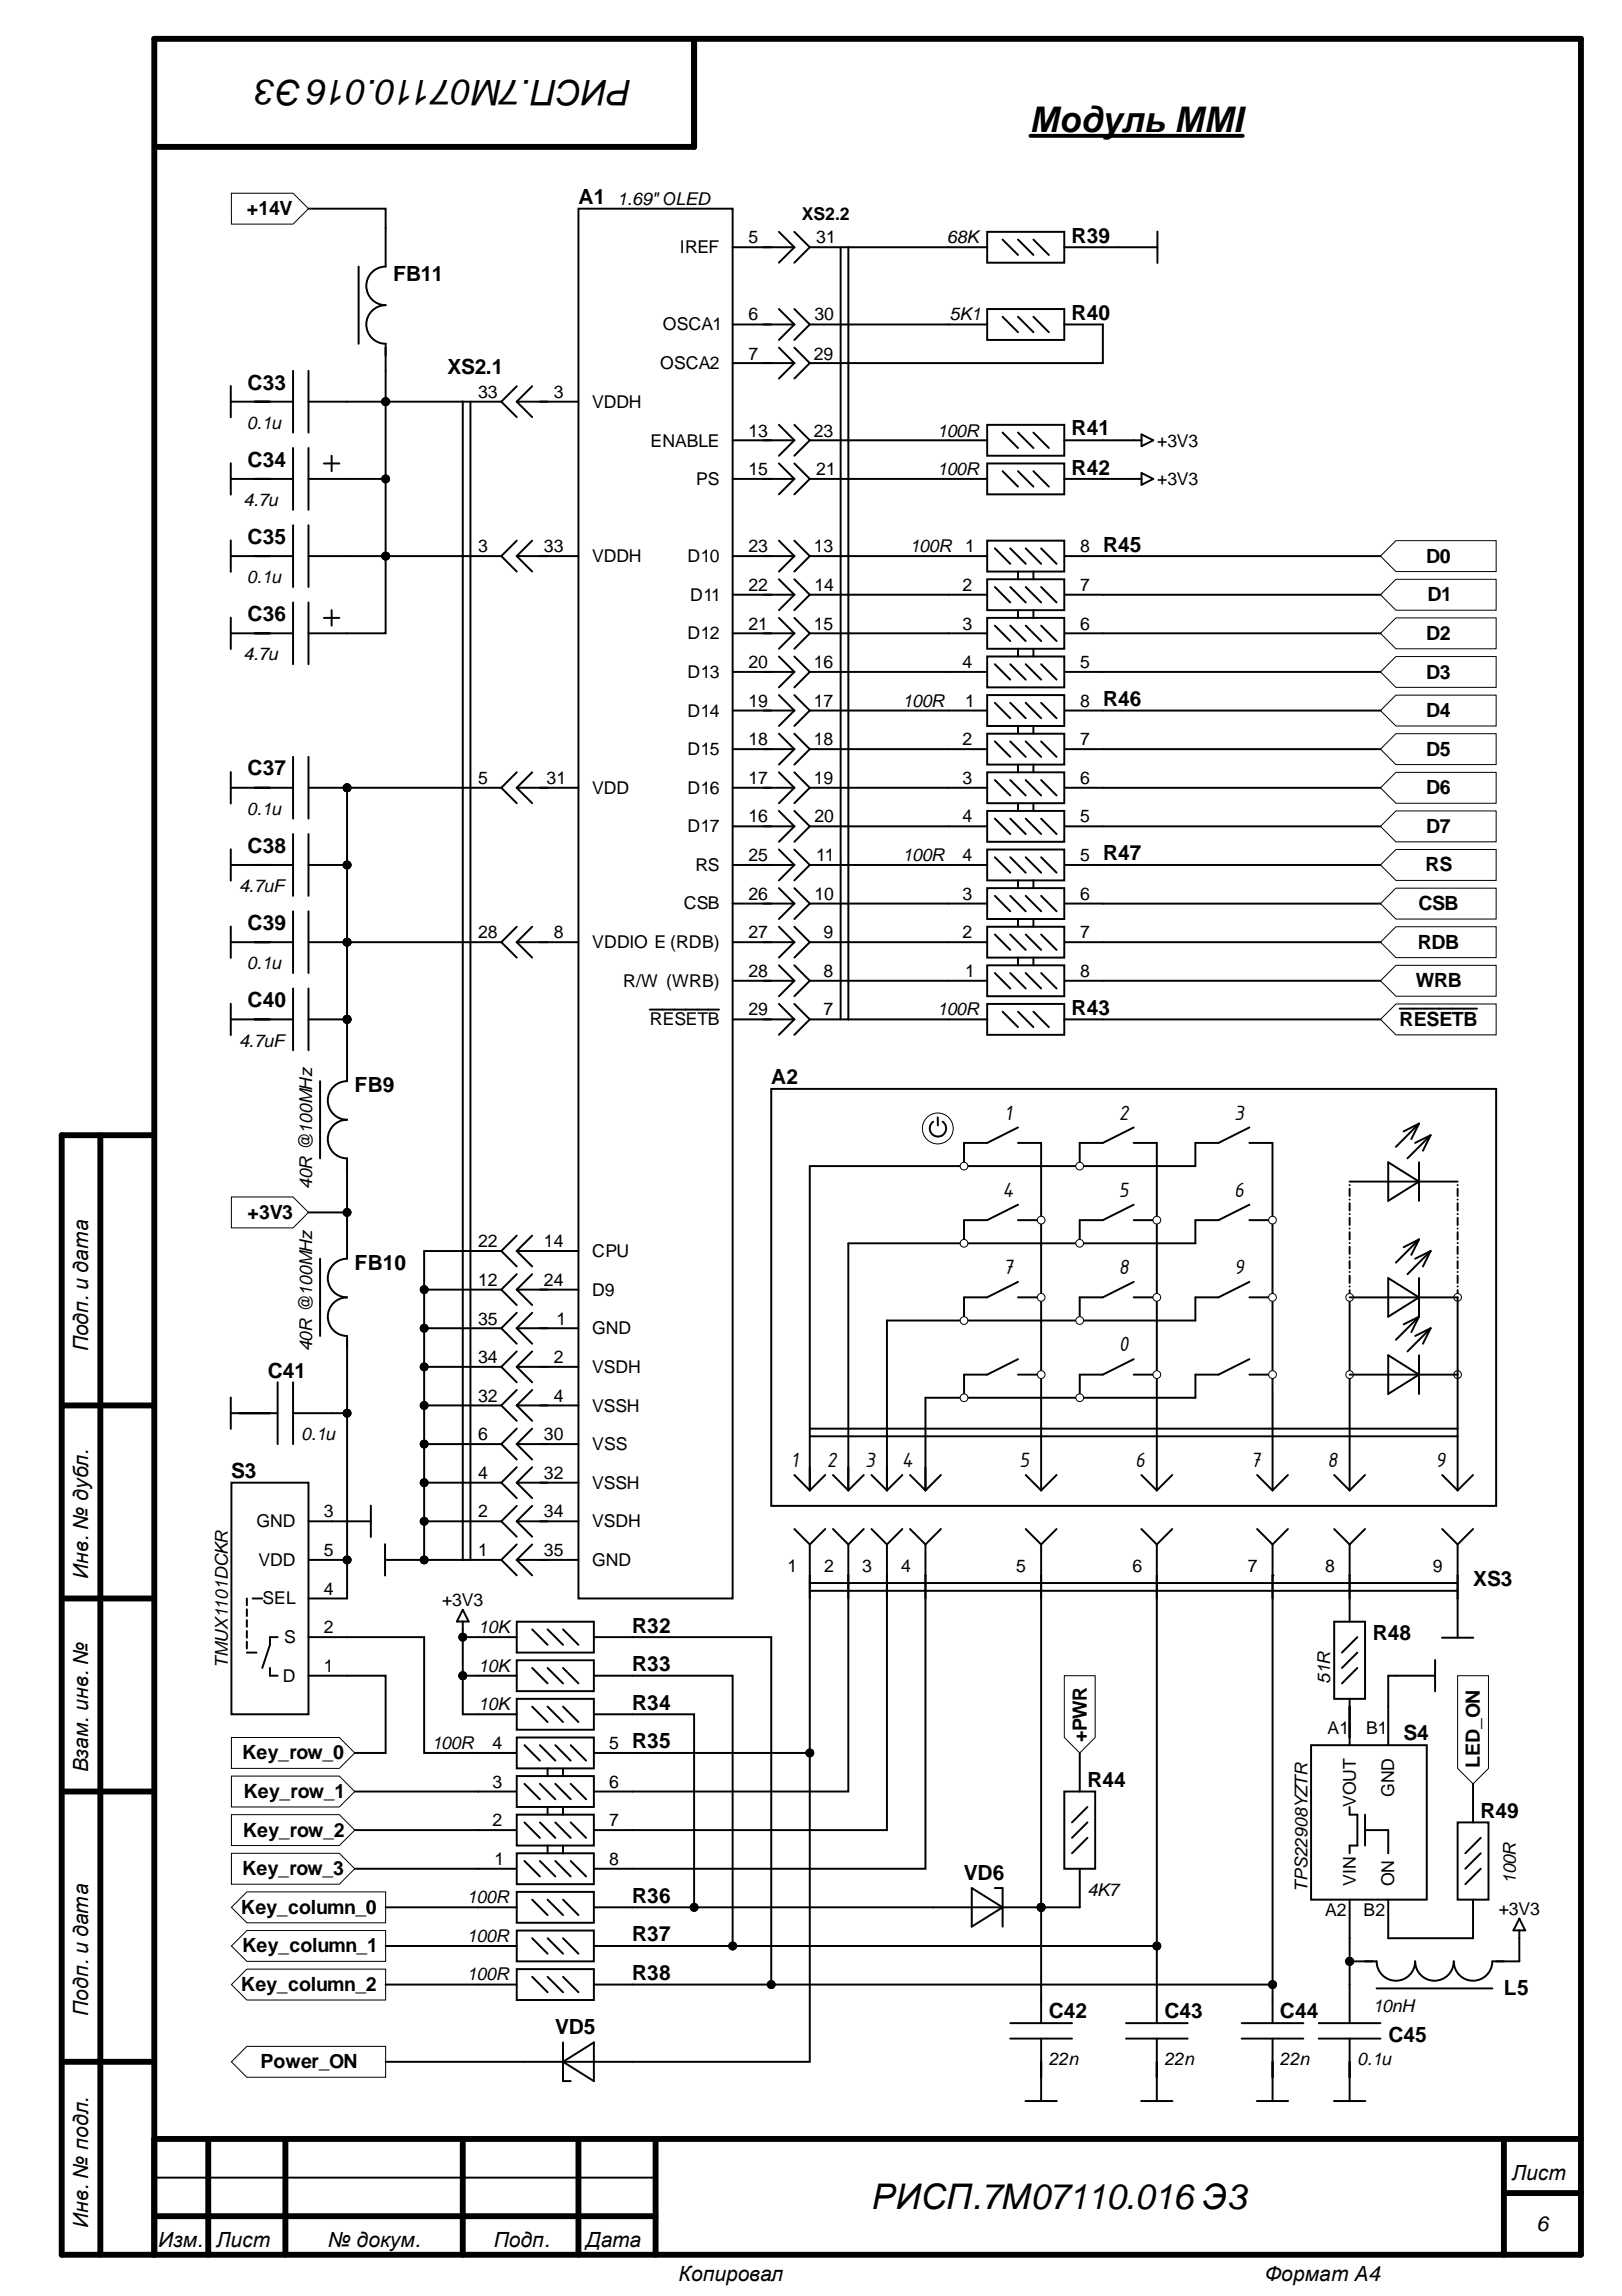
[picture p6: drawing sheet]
<svg xmlns="http://www.w3.org/2000/svg" width="210mm" height="297mm" viewBox="0 0 210 297" stroke-linecap="round" stroke-linejoin="round" font-family="sans-serif">
<defs><g id="words">
<g font-size="4.6">
<text x="81.7" y="10.4" transform="rotate(-180 81.7 10.4)">РИСП.7М07110.016Э3</text>
<text x="133.4" y="17.1">Модуль MMI</text>
<text x="112.8" y="285.8">РИСП.7М07110.016 Э3</text>
</g>
<g font-size="2.9">
<text x="130" y="144.9">1</text>
<text x="144.8" y="144.9">2</text>
<text x="159.7" y="144.9">3</text>
<text x="129.7" y="154.9">4</text>
<text x="144.8" y="154.9">5</text>
<text x="159.7" y="154.9">6</text>
<text x="129.8" y="164.9">7</text>
<text x="144.8" y="164.9">8</text>
<text x="159.7" y="164.9">9</text>
<text x="144.8" y="174.8">0</text>
<text x="102.3" y="189.8">1</text>
<text x="107" y="189.8">2</text>
<text x="112" y="189.8">3</text>
<text x="116.7" y="189.8">4</text>
<text x="131.9" y="189.8">5</text>
<text x="146.9" y="189.8">6</text>
<text x="161.8" y="189.8">7</text>
<text x="171.8" y="189.8">8</text>
<text x="185.8" y="189.8">9</text>
</g>
<g font-size="2.7">
<text x="74.9" y="26.4">A1</text>
<text x="138.7" y="31.4">R39</text>
<text x="50.9" y="36.4">FB11</text>
<text x="138.7" y="41.4">R40</text>
<text x="32" y="50.4">C33</text>
<text x="57.9" y="48.4">XS2.1</text>
<text x="138.7" y="56.3">R41</text>
<text x="32" y="60.4">C34</text>
<text x="138.7" y="61.4">R42</text>
<text x="32" y="70.4">C35</text>
<text x="142.7" y="71.4">R45</text>
<text x="32" y="80.4">C36</text>
<text x="142.7" y="91.3">R46</text>
<text x="32" y="100.3">C37</text>
<text x="32" y="110.3">C38</text>
<text x="142.7" y="111.3">R47</text>
<text x="32" y="120.3">C39</text>
<text x="32" y="130.3">C40</text>
<text x="138.7" y="131.3">R43</text>
<text x="45.9" y="141.3">FB9</text>
<text x="99.8" y="140.2">A2</text>
<text x="45.9" y="164.3">FB10</text>
<text x="11.4" y="174.8" transform="rotate(-90 11.4 174.8)">Подп. и дата</text>
<text x="34.6" y="178.2">C41</text>
<text x="29.9" y="191.2">S3</text>
<text x="11.4" y="204.3" transform="rotate(-90 11.4 204.3)">Инв. № дубл.</text>
<text x="190.7" y="205.2">XS3</text>
<text x="81.8" y="211.2">R32</text>
<text x="177.6" y="212.2">R48</text>
<text x="81.8" y="216.2">R33</text>
<text x="81.8" y="221.2">R34</text>
<text x="81.8" y="226.2">R35</text>
<text x="181.6" y="225.2">S4</text>
<text x="11.4" y="229.3" transform="rotate(-90 11.4 229.3)">Взам. инв. №</text>
<text x="140.7" y="231.2">R44</text>
<text x="191.6" y="235.1">R49</text>
<text x="124.7" y="243.2">VD6</text>
<text x="81.8" y="246.1">R36</text>
<text x="81.8" y="251.1">R37</text>
<text x="81.8" y="256.1">R38</text>
<text x="11.4" y="260.8" transform="rotate(-90 11.4 260.8)">Подп. и дата</text>
<text x="71.8" y="263.1">VD5</text>
<text x="135.7" y="261.1">C42</text>
<text x="150.7" y="261.1">C43</text>
<text x="165.6" y="261.1">C44</text>
<text x="194.6" y="258.2">L5</text>
<text x="179.7" y="264.2">C45</text>
<text x="195.6" y="282.1">Лист</text>
<text x="11.4" y="288.2" transform="rotate(-90 11.4 288.2)">Инв. № подл.</text>
<text x="20.5" y="290.6">Изм.</text>
<text x="28" y="290.6">Лист</text>
<text x="42.4" y="290.6">№ докум.</text>
<text x="63.9" y="290.6">Подп.</text>
<text x="75.8" y="290.6">Дата</text>
<text x="198.9" y="288.6">6</text>
<text x="87.8" y="295.1">Копировал</text>
<text x="163.7" y="295.1">Формат А4</text>
</g>
<g font-size="2.5">
<text x="31.9" y="27.8">+14V</text>
<text x="184.6" y="72.8">D0</text>
<text x="184.7" y="77.8">D1</text>
<text x="184.6" y="82.8">D2</text>
<text x="184.6" y="87.8">D3</text>
<text x="184.6" y="92.8">D4</text>
<text x="184.6" y="97.8">D5</text>
<text x="184.6" y="102.8">D6</text>
<text x="184.6" y="107.8">D7</text>
<text x="184.5" y="112.7">RS</text>
<text x="183.6" y="117.7">CSB</text>
<text x="183.5" y="122.7">RDB</text>
<text x="183.2" y="127.7">WRB</text>
<text x="181.1" y="132.7">RESETB</text>
<text x="32" y="157.7">+3V3</text>
<text x="31.4" y="227.6">Key_row_0</text>
<text x="140.6" y="225.4" transform="rotate(-90 140.6 225.4)">+PWR</text>
<text x="31.5" y="232.6">Key_row_1</text>
<text x="191.5" y="228.7" transform="rotate(-90 191.5 228.7)">LED_ON</text>
<text x="31.4" y="237.6">Key_row_2</text>
<text x="31.4" y="242.6">Key_row_3</text>
<text x="31.2" y="247.6">Key_column_0</text>
<text x="31.2" y="257.6">Key_column_2</text>
<text x="31.4" y="252.6">Key_column_1</text>
<text x="33.7" y="267.5">Power_ON</text>
</g>
<g font-size="2.3">
<text x="79.9" y="26.5">1.69&quot;OLED</text>
<text x="103.8" y="28.5">XS2.2</text>
<text x="88" y="32.7">IREF</text>
<text x="96.9" y="31.5">5</text>
<text x="105.6" y="31.5">31</text>
<text x="122.5" y="31.5">68K</text>
<text x="96.9" y="41.4">6</text>
<text x="105.4" y="41.4">30</text>
<text x="122.9" y="41.4">5K1</text>
<text x="85.4" y="47.8">OSCA2</text>
<text x="85.8" y="42.7">OSCA1</text>
<text x="96.9" y="46.5">7</text>
<text x="105.3" y="46.5">29</text>
<text x="61.9" y="51.5">33</text>
<text x="71.7" y="51.5">3</text>
<text x="76.7" y="52.8">VDDH</text>
<text x="31.9" y="55.5">0.1u</text>
<text x="84.2" y="57.8">ENABLE</text>
<text x="96.9" y="56.5">13</text>
<text x="105.3" y="56.5">23</text>
<text x="121.3" y="56.5">100R</text>
<text x="149.8" y="57.8">+3V3</text>
<text x="31.5" y="65.5">4.7u</text>
<text x="90.1" y="62.8">PS</text>
<text x="96.9" y="61.5">15</text>
<text x="105.6" y="61.5">21</text>
<text x="121.3" y="61.5">100R</text>
<text x="149.8" y="62.8">+3V3</text>
<text x="61.9" y="71.5">3</text>
<text x="70.4" y="71.5">33</text>
<text x="96.9" y="71.5">23</text>
<text x="105.3" y="71.5">13</text>
<text x="117.7" y="71.5">100R</text>
<text x="124.9" y="71.5">1</text>
<text x="139.8" y="71.5">8</text>
<text x="31.9" y="75.4">0.1u</text>
<text x="76.7" y="72.7">VDDH</text>
<text x="89" y="72.7">D10</text>
<text x="89.3" y="77.7">D11</text>
<text x="96.9" y="76.5">22</text>
<text x="105.4" y="76.5">14</text>
<text x="124.6" y="76.5">2</text>
<text x="139.8" y="76.5">7</text>
<text x="89" y="82.7">D12</text>
<text x="96.9" y="81.5">21</text>
<text x="105.3" y="81.5">15</text>
<text x="124.6" y="81.5">3</text>
<text x="139.8" y="81.5">6</text>
<text x="31.5" y="85.4">4.7u</text>
<text x="89" y="87.7">D13</text>
<text x="96.9" y="86.4">20</text>
<text x="105.3" y="86.4">16</text>
<text x="124.6" y="86.4">4</text>
<text x="139.8" y="86.4">5</text>
<text x="89" y="92.7">D14</text>
<text x="96.9" y="91.4">19</text>
<text x="105.3" y="91.4">17</text>
<text x="116.8" y="91.4">100R</text>
<text x="124.9" y="91.4">1</text>
<text x="139.8" y="91.4">8</text>
<text x="61.9" y="101.4">5</text>
<text x="70.7" y="101.4">31</text>
<text x="89" y="97.7">D15</text>
<text x="96.9" y="101.4">17</text>
<text x="96.9" y="96.4">18</text>
<text x="105.3" y="96.4">18</text>
<text x="105.3" y="101.4">19</text>
<text x="124.6" y="96.4">2</text>
<text x="124.6" y="101.4">3</text>
<text x="139.8" y="101.4">6</text>
<text x="139.8" y="96.4">7</text>
<text x="31.9" y="105.4">0.1u</text>
<text x="76.7" y="102.7">VDD</text>
<text x="89" y="107.7">D17</text>
<text x="89" y="102.7">D16</text>
<text x="96.9" y="106.4">16</text>
<text x="105.4" y="106.4">20</text>
<text x="124.6" y="106.4">4</text>
<text x="139.8" y="106.4">5</text>
<text x="90" y="112.7">RS</text>
<text x="96.9" y="111.4">25</text>
<text x="105.6" y="111.4">11</text>
<text x="116.8" y="111.4">100R</text>
<text x="124.6" y="111.4">4</text>
<text x="139.8" y="111.4">5</text>
<text x="30.9" y="115.4">4.7uF</text>
<text x="88.5" y="117.7">CSB</text>
<text x="96.9" y="116.4">26</text>
<text x="105.4" y="116.4">10</text>
<text x="124.6" y="116.4">3</text>
<text x="139.8" y="116.4">6</text>
<text x="31.9" y="125.4">0.1u</text>
<text x="61.9" y="121.4">28</text>
<text x="71.7" y="121.4">8</text>
<text x="76.7" y="122.6">VDDIO E (RDB)</text>
<text x="96.9" y="121.4">27</text>
<text x="106.6" y="121.4">9</text>
<text x="124.6" y="121.4">2</text>
<text x="139.8" y="121.4">7</text>
<text x="80.6" y="127.6">R/W (WRB)</text>
<text x="96.9" y="126.4">28</text>
<text x="96.9" y="131.4">29</text>
<text x="106.6" y="131.4">7</text>
<text x="106.6" y="126.4">8</text>
<text x="121.3" y="131.4">100R</text>
<text x="124.9" y="126.4">1</text>
<text x="139.8" y="126.4">8</text>
<text x="30.9" y="135.4">4.7uF</text>
<text x="84.1" y="132.6">RESETB</text>
<text x="40.4" y="153.9" transform="rotate(-90 40.4 153.9)">40R @100MHz</text>
<text x="61.9" y="161.4">22</text>
<text x="70.4" y="161.4">14</text>
<text x="61.9" y="166.4">12</text>
<text x="70.4" y="166.4">24</text>
<text x="76.7" y="162.7">CPU</text>
<text x="76.7" y="167.6">D9</text>
<text x="61.9" y="171.4">35</text>
<text x="72" y="171.4">1</text>
<text x="76.7" y="172.6">GND</text>
<text x="40.4" y="174.8" transform="rotate(-90 40.4 174.8)">40R @100MHz</text>
<text x="61.9" y="176.4">34</text>
<text x="71.7" y="176.4">2</text>
<text x="76.7" y="177.6">VSDH</text>
<text x="61.9" y="181.3">32</text>
<text x="71.7" y="181.3">4</text>
<text x="76.7" y="182.6">VSSH</text>
<text x="39" y="186.3">0.1u</text>
<text x="61.9" y="191.3">4</text>
<text x="61.9" y="186.3">6</text>
<text x="70.4" y="186.3">30</text>
<text x="70.4" y="191.3">32</text>
<text x="76.7" y="187.6">VSS</text>
<text x="33.2" y="197.6">GND</text>
<text x="41.9" y="196.3">3</text>
<text x="61.9" y="196.3">2</text>
<text x="70.4" y="196.3">34</text>
<text x="76.7" y="192.6">VSSH</text>
<text x="76.7" y="197.6">VSDH</text>
<text x="33.5" y="202.6">VDD</text>
<text x="41.9" y="201.3">5</text>
<text x="61.9" y="201.3">1</text>
<text x="70.4" y="201.3">35</text>
<text x="76.7" y="202.6">GND</text>
<text x="101.9" y="203.3">1</text>
<text x="106.7" y="203.3">2</text>
<text x="111.6" y="203.3">3</text>
<text x="116.6" y="203.3">4</text>
<text x="131.5" y="203.3">5</text>
<text x="146.5" y="203.3">6</text>
<text x="161.5" y="203.3">7</text>
<text x="171.5" y="203.3">8</text>
<text x="185.4" y="203.3">9</text>
<text x="34" y="207.6">SEL</text>
<text x="41.9" y="206.3">4</text>
<text x="57.2" y="207.7">+3V3</text>
<text x="29.5" y="215.8" transform="rotate(-90 29.5 215.8)">TMUX1101DCKR</text>
<text x="36.8" y="212.6">S</text>
<text x="41.9" y="211.3">2</text>
<text x="61.9" y="211.3">10K</text>
<text x="36.6" y="217.6">D</text>
<text x="41.9" y="216.3">1</text>
<text x="61.9" y="216.3">10K</text>
<text x="61.9" y="221.3">10K</text>
<text x="172.2" y="217.8" transform="rotate(-90 172.2 217.8)">51R</text>
<text x="55.9" y="226.3">100R</text>
<text x="63.7" y="226.3">4</text>
<text x="78.8" y="226.3">5</text>
<text x="171.8" y="224.3">A1</text>
<text x="176.8" y="224.3">B1</text>
<text x="63.7" y="231.3">3</text>
<text x="78.8" y="231.3">6</text>
<text x="175.4" y="233.8" transform="rotate(-90 175.4 233.8)">VOUT</text>
<text x="180.4" y="232.4" transform="rotate(-90 180.4 232.4)">GND</text>
<text x="63.7" y="236.2">2</text>
<text x="78.8" y="236.2">7</text>
<text x="64" y="241.2">1</text>
<text x="78.8" y="241.2">8</text>
<text x="140.7" y="245.3">4K7</text>
<text x="169.2" y="244.8" transform="rotate(-90 169.2 244.8)">TPS22908YZTR</text>
<text x="175.4" y="243.9" transform="rotate(-90 175.4 243.9)">VIN</text>
<text x="180.4" y="243.9" transform="rotate(-90 180.4 243.9)">ON</text>
<text x="196.2" y="243.8" transform="rotate(-90 196.2 243.8)">100R</text>
<text x="60.4" y="246.2">100R</text>
<text x="60.4" y="251.2">100R</text>
<text x="171.5" y="247.8">A2</text>
<text x="176.5" y="247.8">B2</text>
<text x="194" y="247.8">+3V3</text>
<text x="60.4" y="256.2">100R</text>
<text x="177.6" y="260.3">10nH</text>
<text x="135.7" y="267.2">22n</text>
<text x="150.7" y="267.2">22n</text>
<text x="165.6" y="267.2">22n</text>
<text x="175.6" y="267.2">0.1u</text>
</g>
</g></defs>
<g fill="none" stroke="#000" stroke-width=".76">
<path d="M89.8 5v14h-69.3M8 146.9v144.8h196.6v-286.7h-184.6v286.7M8 146.9h12M13 146.9v144.8M8 181.8h12M8 206.8h12M8 231.8h12M8 266.7h12M20 276.7h184.6M26.9 276.7v15M36.9 276.7v15M59.9 276.7v15"/>
<path d="M74.9 276.7v15M84.8 276.7v15M194.6 276.7v15M20 286.7h64.8M194.6 283.7h10"/>
</g>
<path d="M20 281.7h64.8" fill="none" stroke="#000" stroke-width=".25"/>
<path d="M74.9 27h19.9v179.8h-19.9z" fill-rule="evenodd" fill="#fff"/>
<g fill="none" stroke="#000" stroke-width=".25">
<path d="M74.9 27h19.9v179.8h-19.9zM94.8 32h5M29.9 52h8M29.9 49.9v4.1M29.9 59.9v4.1M37.9 48v8M39.9 52h5M39.9 48v8M69.9 52h5M94.8 42h5M94.8 47h5M94.8 57h5"/>
<path d="M29.9 62h5M29.9 71.9h8M29.9 69.9v4.1M29.9 79.9v4.1M37.9 68v7.9M39.9 71.9h5M39.9 68v7.9M69.9 71.9h5M94.8 62h5M94.8 76.9h5M94.8 71.9h5M29.9 81.9h5"/>
<path d="M29.9 99.9v4M37.9 97.9v8M39.9 97.9v8M94.8 96.9h5M94.8 91.9h5M94.8 86.9h5M94.8 81.9h5M29.9 101.9h8M29.9 111.9h8M29.9 109.9v4M29.9 119.9v4M37.9 107.9v8"/>
<path d="M37.9 117.9v8M39.9 101.9h5M39.9 111.9h5M39.9 107.9v8M39.9 117.9v8M69.9 101.9h5M94.8 106.9h5M94.8 101.9h5M94.8 111.9h5M94.8 116.9h5M29.9 121.9h8M29.9 131.9h8"/>
<path d="M29.9 129.9v4M37.9 127.9v8M39.9 121.9h5M39.9 131.9h5M39.9 127.9v8M69.9 121.9h5M84.1 130.6h8.9M94.8 121.9h5M94.8 126.9h5M94.8 131.9h5M69.9 171.8h5M69.9 161.8h5"/>
<path d="M69.9 166.8h5M69.9 176.8h5M49.8 199.8v4M69.9 181.8h5M69.9 186.8h5M69.9 191.8h5M69.9 196.8h5M49.8 201.8h5.1M69.9 201.8h5"/>
</g>
<g fill="#000">
<circle cx="44.9" cy="101.9" r=".51"/>
<circle cx="44.9" cy="111.9" r=".51"/>
<circle cx="44.9" cy="131.9" r=".51"/>
<circle cx="44.9" cy="121.9" r=".51"/>
<circle cx="54.9" cy="201.8" r=".51"/>
</g>
<g fill="none" stroke="#000" stroke-width=".13">
<circle cx="44.9" cy="101.9" r=".51"/>
<circle cx="44.9" cy="111.9" r=".51"/>
<circle cx="44.9" cy="131.9" r=".51"/>
<circle cx="44.9" cy="121.9" r=".51"/>
<circle cx="54.9" cy="201.8" r=".51"/>
</g>
<path d="M29.9 154.9h8l2 2-2 2h-8z" fill-rule="evenodd" fill="#fff"/>
<path d="M29.9 154.9h8l2 2-2 2h-8z" fill="none" stroke="#000" stroke-width=".13"/>
<path d="M29.9 25h8l2 2-2 2h-8z" fill-rule="evenodd" fill="#fff"/>
<path d="M29.9 25h8l2 2-2 2h-8z" fill="none" stroke="#000" stroke-width=".13"/>
<g fill="none" stroke="#000" stroke-width=".25">
<path d="M46.4 34.5v10M49.9 29.5v5a2.5 2.5 0 0 0-2.5 2.5 2.5 2.5 0 0 0 2.5 2.5 2.5 2.5 0 0 0-2.5 2.5 2.5 2.5 0 0 0 2.5 2.5v3.5M41.4 139.9v10M44.9 134.9v5a2.5 2.5 0 0 0-2.5 2.5 2.5 2.5 0 0 0 2.5 2.5 2.5 2.5 0 0 0-2.5 2.5 2.5 2.5 0 0 0 2.5 2.5v3.5M99.8 140.9h93.8v53.9h-93.8zM131.7 145.9l-4 2h-2.9v3M131.7 147.9h3v44.9M131.7 155.9l-4 2h-2.9v3M131.7 157.9h3M146.7 145.9l-4 2h-3v3M146.7 147.9h3v44.9M146.7 155.9l-4 2h-3v3"/>
<path d="M146.7 157.9h3M161.7 145.9l-4 2h-3v3h-49.9v41.9M161.7 147.9h3v44.9M161.7 155.9l-4 2h-3v3h-44.9v31.9M161.7 157.9h3M131.7 165.8l-4 2h-2.9v3M131.7 167.8h3M131.7 175.8l-4 2h-2.9v3M131.7 177.8h3M146.7 165.8l-4 2h-3v3M146.7 167.8h3M146.7 175.8l-4 2h-3v3"/>
<path d="M146.7 177.8h3M161.7 165.8l-4 2h-3v3h-39.9v22M161.7 167.8h3M161.7 175.8l-4 2h-3v3h-34.9v12M161.7 177.8h3"/>
</g>
<circle cx="124.8" cy="150.9" r=".5" fill="#fff"/>
<circle cx="124.8" cy="150.9" r=".5" fill="none" stroke="#000" stroke-width=".13"/>
<circle cx="139.7" cy="150.9" r=".5" fill="#fff"/>
<circle cx="139.7" cy="150.9" r=".5" fill="none" stroke="#000" stroke-width=".13"/>
<circle cx="124.8" cy="160.8" r=".5" fill="#fff"/>
<circle cx="124.8" cy="160.8" r=".5" fill="none" stroke="#000" stroke-width=".13"/>
<circle cx="139.7" cy="160.8" r=".5" fill="#fff"/>
<circle cx="139.7" cy="160.8" r=".5" fill="none" stroke="#000" stroke-width=".13"/>
<circle cx="124.8" cy="170.8" r=".5" fill="#fff"/>
<circle cx="124.8" cy="170.8" r=".5" fill="none" stroke="#000" stroke-width=".13"/>
<circle cx="139.7" cy="170.8" r=".5" fill="#fff"/>
<circle cx="139.7" cy="170.8" r=".5" fill="none" stroke="#000" stroke-width=".13"/>
<circle cx="124.8" cy="180.8" r=".5" fill="#fff"/>
<circle cx="124.8" cy="180.8" r=".5" fill="none" stroke="#000" stroke-width=".13"/>
<circle cx="139.7" cy="180.8" r=".5" fill="#fff"/>
<circle cx="139.7" cy="180.8" r=".5" fill="none" stroke="#000" stroke-width=".13"/>
<circle cx="134.7" cy="157.9" r=".5" fill="#fff"/>
<circle cx="134.7" cy="157.9" r=".5" fill="none" stroke="#000" stroke-width=".13"/>
<circle cx="134.7" cy="167.8" r=".5" fill="#fff"/>
<circle cx="134.7" cy="167.8" r=".5" fill="none" stroke="#000" stroke-width=".13"/>
<circle cx="134.7" cy="177.8" r=".5" fill="#fff"/>
<circle cx="134.7" cy="177.8" r=".5" fill="none" stroke="#000" stroke-width=".13"/>
<circle cx="149.7" cy="157.9" r=".5" fill="#fff"/>
<circle cx="149.7" cy="157.9" r=".5" fill="none" stroke="#000" stroke-width=".13"/>
<circle cx="149.7" cy="167.8" r=".5" fill="#fff"/>
<circle cx="149.7" cy="167.8" r=".5" fill="none" stroke="#000" stroke-width=".13"/>
<circle cx="149.7" cy="177.8" r=".5" fill="#fff"/>
<circle cx="149.7" cy="177.8" r=".5" fill="none" stroke="#000" stroke-width=".13"/>
<circle cx="164.7" cy="157.9" r=".5" fill="#fff"/>
<circle cx="164.7" cy="157.9" r=".5" fill="none" stroke="#000" stroke-width=".13"/>
<circle cx="164.7" cy="167.8" r=".5" fill="#fff"/>
<circle cx="164.7" cy="167.8" r=".5" fill="none" stroke="#000" stroke-width=".13"/>
<circle cx="164.7" cy="177.8" r=".5" fill="#fff"/>
<circle cx="164.7" cy="177.8" r=".5" fill="none" stroke="#000" stroke-width=".13"/>
<g fill="none" stroke="#000" stroke-width=".25">
<path d="M174.7 153.3h.1M174.7 153.8v.9M174.7 155.2h.1M174.7 155.7v.9M174.7 157.1h.1M174.7 157.5v1M174.7 158.9h.1M174.7 159.4v.9M188.6 153.3h.1M188.6 153.8v.9M188.6 155.2h.1M188.6 155.7v.9"/>
<path d="M188.6 157.1h.1M188.6 157.5v1M188.6 158.9h.1M188.6 159.4v.9M174.7 160.8h.1M174.7 161.3v.9M174.7 162.7h.1M174.7 163.2v.9M174.7 164.5v.1M174.7 165v1M174.7 166.4h.1M174.7 166.9v25.9"/>
<path d="M188.6 160.8h.1M188.6 161.3v.9M188.6 162.7h.1M188.6 163.2v.9M188.6 164.5v.1M188.6 165v1M188.6 166.4h.1M188.6 166.9v.9"/>
</g>
<circle cx="174.7" cy="167.8" r=".5" fill="#fff"/>
<circle cx="174.7" cy="167.8" r=".5" fill="none" stroke="#000" stroke-width=".13"/>
<circle cx="188.6" cy="167.8" r=".5" fill="#fff"/>
<circle cx="188.6" cy="167.8" r=".5" fill="none" stroke="#000" stroke-width=".13"/>
<circle cx="174.7" cy="177.8" r=".5" fill="#fff"/>
<circle cx="174.7" cy="177.8" r=".5" fill="none" stroke="#000" stroke-width=".13"/>
<circle cx="188.6" cy="177.8" r=".5" fill="#fff"/>
<circle cx="188.6" cy="177.8" r=".5" fill="none" stroke="#000" stroke-width=".13"/>
<g fill="none" stroke="#000" stroke-width=".25">
<path d="M98.8 32h4M100.8 30l2 2M100.8 40l2 2M102.8 32l-2 2M102.8 40l2 2M102.8 30l2 2M104.8 32h5M104.8 32l-2 2M108.8 32v99.9M109.8 32v99.9M60.9 52v149.8M64.9 52h-5v149.8h5"/>
<path d="M64.9 52l2 2M66.9 52l2 2M66.9 52h4M66.9 50l-2 2M68.9 50l-2 2M98.8 42h4M98.8 47h4M98.8 57h4M100.8 45l2 2M100.8 55l2 2M100.8 60l2 2M102.8 42l-2 2"/>
<path d="M102.8 47l-2 2M102.8 57l-2 2M102.8 60l2 2M102.8 55l2 2M102.8 45l2 2M104.8 42h5M104.8 47h5M104.8 57h5M104.8 57l-2 2M104.8 47l-2 2M104.8 42l-2 2M59.9 71.9h5"/>
<path d="M64.9 71.9l2 2M66.9 71.9h4M66.9 69.9l-2 2M66.9 71.9l2 2M68.9 69.9l-2 2M98.8 62h4M98.8 71.9h4M98.8 76.9h4M100.8 69.9l2 2M100.8 74.9l2 2M100.8 79.9l2 2M102.8 62l-2 2"/>
<path d="M102.8 71.9l-2 2M102.8 76.9l-2 2M102.8 79.9l2 2M102.8 74.9l2 2M102.8 69.9l2 2M104.8 62h5M104.8 71.9h5M104.8 76.9h5M104.8 76.9l-2 2M104.8 71.9l-2 2M104.8 62l-2 2M122.8 71.9h4.9"/>
<path d="M122.8 76.9h4.9M137.7 71.9h5M137.7 76.9h5M66.9 99.9l-2 2M68.9 99.9l-2 2M98.8 81.9h4M98.8 86.9h4M98.8 91.9h4M98.8 96.9h4M100.8 84.9l2 2M100.8 89.9l2 2M100.8 94.9l2 2"/>
<path d="M100.8 99.9l2 2M102.8 81.9l-2 2M102.8 86.9l-2 2M102.8 91.9l-2 2M102.8 96.9l-2 2M102.8 99.9l2 2M102.8 94.9l2 2M102.8 89.9l2 2M102.8 84.9l2 2M104.8 81.9h5M104.8 86.9h5M104.8 91.9h5"/>
<path d="M104.8 96.9h5M104.8 96.9l-2 2M104.8 91.9l-2 2M104.8 86.9l-2 2M104.8 81.9l-2 2M122.8 81.9h4.9M122.8 86.9h4.9M137.7 81.9h5M137.7 86.9h5M59.9 101.9h5M64.9 101.9l2 2M66.9 101.9h4"/>
<path d="M66.9 119.9l-2 2M66.9 101.9l2 2M68.9 119.9l-2 2M98.8 101.9h4M98.8 106.9h4M98.8 111.9h4M98.8 116.9h4M100.8 104.9l2 2M100.8 109.9l2 2M100.8 114.9l2 2M100.8 119.9l2 2M102.8 101.9l-2 2"/>
<path d="M102.8 106.9l-2 2M102.8 111.9l-2 2M102.8 116.9l-2 2M102.8 119.9l2 2M102.8 114.9l2 2M102.8 109.9l2 2M102.8 104.9l2 2M104.8 101.9h5M104.8 106.9h5M104.8 111.9h5M104.8 116.9h5M104.8 116.9l-2 2"/>
<path d="M104.8 111.9l-2 2M104.8 106.9l-2 2M104.8 101.9l-2 2M59.9 121.9h5M64.9 121.9l2 2M66.9 121.9h4M66.9 121.9l2 2M98.8 121.9h4M98.8 126.9h4M98.8 131.9h4M100.8 124.9l2 2M100.8 129.9l2 2"/>
<path d="M102.8 121.9l-2 2M102.8 126.9l-2 2M102.8 131.9l-2 2M102.8 129.9l2 2M102.8 124.9l2 2M104.8 121.9h5M104.8 126.9h5M104.8 131.9h5M104.8 131.9l-2 2M104.8 126.9l-2 2M104.8 121.9l-2 2M66.9 159.9l-2 1.9"/>
<path d="M68.9 159.9l-2 1.9M174.7 152.9h13.9M179.7 150.4l3.9 2.5-3.9 2.5zM183.6 150.4v5M183.6 145.4l-3 3M183.6 145.4l-2 1M183.6 145.4l-1 2M185.1 146.9l-3 3M185.1 146.9l-2 1M185.1 146.9l-1 2M59.9 161.8h5M59.9 166.8h5"/>
<path d="M59.9 176.8h5M64.9 176.8l2 2M64.9 171.8l2 2M64.9 166.8l2 2M64.9 161.8l2 2M66.9 169.8l-2 2h-5M66.9 164.8l-2 2M66.9 171.8l2 2M66.9 176.8l2 2M66.9 176.8h4M66.9 179.8l-2 2M66.9 174.8l-2 2"/>
<path d="M66.9 161.8l2 2M66.9 161.8h4M66.9 166.8l2 2M66.9 166.8h4M68.9 169.8l-2 2h4M68.9 174.8l-2 2M68.9 179.8l-2 2M68.9 164.8l-2 2M174.7 167.8h13.9v25M174.7 177.8h13.9M179.7 165.4l3.9 2.4-3.9 2.5zM179.7 175.3l3.9 2.5-3.9 2.5z"/>
<path d="M183.6 165.4v4.9M183.6 175.3v5M183.6 160.3l-3 3.1M183.6 160.3l-2 1.1M183.6 160.3l-1 2M183.6 170.3l-3 3M183.6 170.3l-2 1M183.6 170.3l-1 2M185.1 161.9l-3 2.9M185.1 161.9l-2 .9M185.1 161.9l-1 1.9M185.1 171.8l-3 3"/>
<path d="M185.1 171.8l-2 1M185.1 171.8l-1 2M59.9 181.8h5M59.9 186.8h5M59.9 191.8h5M59.9 196.8h5M64.9 196.8l2 2M64.9 191.8l2 2M64.9 186.8l2 2M64.9 181.8l2 2M66.9 181.8l2 2M66.9 181.8h4"/>
<path d="M66.9 186.8l2 2M66.9 186.8h4M66.9 191.8l2 2M66.9 191.8h4M66.9 196.8l2 2M66.9 196.8h4M66.9 199.8l-2 2M66.9 194.8l-2 2M66.9 189.8l-2 2M66.9 184.8l-2 2M68.9 184.8l-2 2M68.9 189.8l-2 2"/>
<path d="M68.9 194.8l-2 2M68.9 199.8l-2 2M102.8 190.8l2 2 2-2M104.8 185.8h83.8M104.8 184.8h83.8M107.8 190.8l2 2 2-2M112.8 190.8l2 2 2-2M117.8 190.8l2 2 2-2M132.7 190.8l2 2 2-2M147.7 190.8l2 2 2-2M162.7 190.8l2 2 2-2M172.7 190.8l2 2 2-2"/>
<path d="M186.6 190.8l2 2M190.6 190.8l-2 2M64.9 201.8l2 2M66.9 201.8l2 2M66.9 201.8h4"/>
</g>
<path d="M127.7 69.9h10v4h-10z" fill-rule="evenodd" fill="#fff"/>
<path d="M127.7 69.9h10v4h-10zM128.7 70.9l2 2M130.7 70.9l2 2M132.7 70.9l2 2M134.7 70.9l2 2" fill="none" stroke="#000" stroke-width=".25"/>
<path d="M127.7 74.9h10v4h-10z" fill-rule="evenodd" fill="#fff"/>
<path d="M127.7 74.9h10v4h-10zM128.7 75.9l2 2M130.7 75.9l2 2M132.7 75.9l2 2M134.7 75.9l2 2" fill="none" stroke="#000" stroke-width=".25"/>
<path d="M127.7 79.9h10v4h-10z" fill-rule="evenodd" fill="#fff"/>
<path d="M127.7 79.9h10v4h-10zM128.7 80.9l2 2M130.7 80.9l2 2M132.7 80.9l2 2M134.7 80.9l2 2" fill="none" stroke="#000" stroke-width=".25"/>
<path d="M127.7 84.9h10v4h-10z" fill-rule="evenodd" fill="#fff"/>
<g fill="none" stroke="#000" stroke-width=".25">
<path d="M131.7 73.9v1M131.7 78.9v1M133.7 73.9v1M133.7 78.9v1M122.8 91.9h4.9M122.8 96.9h4.9M127.7 84.9h10v4h-10zM128.7 85.9l2 2M130.7 85.9l2 2M131.7 83.9v1M132.7 85.9l2 2M133.7 83.9v1"/>
<path d="M134.7 85.9l2 2M137.7 91.9h5M137.7 96.9h5M122.8 101.9h4.9M122.8 106.9h4.9M137.7 101.9h5M137.7 106.9h5"/>
</g>
<path d="M127.7 89.9h10v4h-10z" fill-rule="evenodd" fill="#fff"/>
<path d="M127.7 89.9h10v4h-10zM128.7 90.9l2 2M130.7 90.9l2 2M132.7 90.9l2 2M134.7 90.9l2 2" fill="none" stroke="#000" stroke-width=".25"/>
<path d="M127.7 94.9h10v4h-10z" fill-rule="evenodd" fill="#fff"/>
<path d="M127.7 94.9h10v4h-10zM128.7 95.9l2 2M130.7 95.9l2 2M132.7 95.9l2 2M134.7 95.9l2 2" fill="none" stroke="#000" stroke-width=".25"/>
<path d="M127.7 99.9h10v4h-10z" fill-rule="evenodd" fill="#fff"/>
<path d="M127.7 99.9h10v4h-10zM128.7 100.9l2 2M130.7 100.9l2 2M132.7 100.9l2 2M134.7 100.9l2 2" fill="none" stroke="#000" stroke-width=".25"/>
<path d="M127.7 104.9h10v4h-10z" fill-rule="evenodd" fill="#fff"/>
<g fill="none" stroke="#000" stroke-width=".25">
<path d="M131.7 93.9v1M131.7 98.9v1M133.7 93.9v1M133.7 98.9v1M122.8 111.9h4.9M122.8 116.9h4.9M127.7 104.9h10v4h-10zM128.7 105.9l2 2M130.7 105.9l2 2M131.7 103.9v1M132.7 105.9l2 2M133.7 103.9v1"/>
<path d="M134.7 105.9l2 2M137.7 111.9h5M137.7 116.9h5M122.8 121.9h4.9M122.8 126.9h4.9M137.7 121.9h5M137.7 126.9h5"/>
</g>
<path d="M127.7 109.9h10v4h-10z" fill-rule="evenodd" fill="#fff"/>
<path d="M127.7 109.9h10v4h-10zM128.7 110.9l2 2M130.7 110.9l2 2M132.7 110.9l2 2M134.7 110.9l2 2" fill="none" stroke="#000" stroke-width=".25"/>
<path d="M127.7 114.9h10v4h-10z" fill-rule="evenodd" fill="#fff"/>
<path d="M127.7 114.9h10v4h-10zM128.7 115.9l2 2M130.7 115.9l2 2M132.7 115.9l2 2M134.7 115.9l2 2" fill="none" stroke="#000" stroke-width=".25"/>
<path d="M127.7 119.9h10v4h-10z" fill-rule="evenodd" fill="#fff"/>
<path d="M127.7 119.9h10v4h-10zM128.7 120.9l2 2M130.7 120.9l2 2M132.7 120.9l2 2M134.7 120.9l2 2" fill="none" stroke="#000" stroke-width=".25"/>
<path d="M127.7 124.9h10v4h-10z" fill-rule="evenodd" fill="#fff"/>
<path d="M131.7 113.9v1M131.7 118.9v1M133.7 113.9v1M133.7 118.9v1M127.7 124.9h10v4h-10zM128.7 125.9l2 2M130.7 125.9l2 2M131.7 123.9v1M132.7 125.9l2 2M133.7 123.9v1M134.7 125.9l2 2" fill="none" stroke="#000" stroke-width=".25"/>
<path d="M127.7 129.9h10v4h-10z" fill-rule="evenodd" fill="#fff"/>
<path d="M146.7 62h1M147.7 61.2l1.5 .8-1.5 .7zM122.8 131.9h4.9M127.7 129.9h10v4h-10zM129.7 130.9l2 2M131.7 130.9l2 2M133.7 130.9l2 2M137.7 131.9h5" fill="none" stroke="#000" stroke-width=".25"/>
<path d="M127.7 60h10v4h-10z" fill-rule="evenodd" fill="#fff"/>
<path d="M127.7 60h10v4h-10zM146.7 57h1M147.7 56.2l1.5 .8-1.5 .7zM122.8 62h4.9M129.7 61l2 2M131.7 61l2 2M133.7 61l2 2M137.7 62h5" fill="none" stroke="#000" stroke-width=".25"/>
<path d="M127.7 55h10v4h-10z" fill-rule="evenodd" fill="#fff"/>
<path d="M122.8 57h4.9M127.7 55h10v4h-10zM129.7 56l2 2M131.7 56l2 2M133.7 56l2 2M137.7 57h5" fill="none" stroke="#000" stroke-width=".25"/>
<path d="M127.7 40h10v4h-10z" fill-rule="evenodd" fill="#fff"/>
<path d="M127.7 40h10v4h-10zM122.8 42h4.9M129.7 41l2 2M131.7 41l2 2M133.7 41l2 2M137.7 42h5" fill="none" stroke="#000" stroke-width=".25"/>
<path d="M127.7 30h10v4h-10z" fill-rule="evenodd" fill="#fff"/>
<path d="M122.8 32h4.9M127.7 30h10v4h-10zM129.7 31l2 2M131.7 31l2 2M133.7 31l2 2M137.7 32h5M144.7 32h5.1M149.8 30v4" fill="none" stroke="#000" stroke-width=".25"/>
<path d="M180.6 69.9h13v4h-13l-2-2z" fill-rule="evenodd" fill="#fff"/>
<path d="M180.6 69.9h13v4h-13l-2-2z" fill="none" stroke="#000" stroke-width=".13"/>
<path d="M180.6 74.9h13v4h-13l-2-2z" fill-rule="evenodd" fill="#fff"/>
<path d="M180.6 74.9h13v4h-13l-2-2z" fill="none" stroke="#000" stroke-width=".13"/>
<path d="M180.6 79.9h13v4h-13l-2-2z" fill-rule="evenodd" fill="#fff"/>
<path d="M180.6 79.9h13v4h-13l-2-2z" fill="none" stroke="#000" stroke-width=".13"/>
<path d="M178.6 86.9l2-2h13v4h-13z" fill-rule="evenodd" fill="#fff"/>
<path d="M178.6 86.9l2-2h13v4h-13z" fill="none" stroke="#000" stroke-width=".13"/>
<path d="M180.6 89.9h13v4h-13l-2-2z" fill-rule="evenodd" fill="#fff"/>
<path d="M180.6 89.9h13v4h-13l-2-2z" fill="none" stroke="#000" stroke-width=".13"/>
<path d="M180.6 94.9h13v4h-13l-2-2z" fill-rule="evenodd" fill="#fff"/>
<path d="M180.6 94.9h13v4h-13l-2-2z" fill="none" stroke="#000" stroke-width=".13"/>
<path d="M180.6 99.9h13v4h-13l-2-2z" fill-rule="evenodd" fill="#fff"/>
<path d="M180.6 99.9h13v4h-13l-2-2z" fill="none" stroke="#000" stroke-width=".13"/>
<path d="M180.6 104.9h13v4h-13l-2-2z" fill-rule="evenodd" fill="#fff"/>
<path d="M180.6 104.9h13v4h-13l-2-2z" fill="none" stroke="#000" stroke-width=".13"/>
<path d="M180.6 109.9h13v4h-13l-2-2z" fill-rule="evenodd" fill="#fff"/>
<path d="M180.6 109.9h13v4h-13l-2-2z" fill="none" stroke="#000" stroke-width=".13"/>
<path d="M180.6 114.9h13v4h-13l-2-2z" fill-rule="evenodd" fill="#fff"/>
<path d="M180.6 114.9h13v4h-13l-2-2z" fill="none" stroke="#000" stroke-width=".13"/>
<path d="M180.6 119.9h13v4h-13l-2-2z" fill-rule="evenodd" fill="#fff"/>
<path d="M180.6 119.9h13v4h-13l-2-2z" fill="none" stroke="#000" stroke-width=".13"/>
<path d="M180.6 124.9h13v4h-13l-2-2z" fill-rule="evenodd" fill="#fff"/>
<path d="M180.6 124.9h13v4h-13l-2-2z" fill="none" stroke="#000" stroke-width=".13"/>
<path d="M180.6 129.9h13v4h-13l-2-2z" fill-rule="evenodd" fill="#fff"/>
<path d="M180.6 129.9h13v4h-13l-2-2z" fill="none" stroke="#000" stroke-width=".13"/>
<g fill="none" stroke="#000" stroke-width=".25">
<path d="M37.9 58v8M39.9 58v8M41.9 60h2M42.9 59v2M32.9 62h5M37.9 77.9v8M39.9 62h5M39.9 77.9v8M41.9 79.9h2M42.9 78.9v2M32.9 81.9h5M39.9 81.9h5"/>
<path d="M181.1 130.5h10M102.8 197.8l2 2M104.8 199.8v7M106.8 197.8l-2 2M107.8 197.8l2 2M109.8 199.8v7M111.8 197.8l-2 2M112.8 197.8l2 2M114.8 199.8v7M116.8 197.8l-2 2M117.8 197.8l2 2M119.8 199.8v7"/>
<path d="M121.8 197.8l-2 2M132.7 197.8l2 2M134.7 199.8v7M136.7 197.8l-2 2M147.7 197.8l2 2M149.7 199.8v7M151.7 197.8l-2 2M162.7 197.8l2 2M164.7 199.8v7M166.7 197.8l-2 2M172.7 197.8l2 2M174.7 199.8v7"/>
<path d="M176.7 197.8l-2 2M186.6 197.8l2 2M188.6 199.8v7M190.6 197.8l-2 2M104.8 203.8h.1M104.8 204.8h83.8M104.8 205.8h83.8M109.8 203.8h.1M114.8 203.8h.1M119.8 203.8h.1M134.7 203.8h.1M149.7 203.8h.1"/>
<path d="M164.7 203.8h.1M174.7 203.8h.1M188.6 203.8h.1M196.6 248.2l.8 1.5h-1.5zM196.6 249.7v1.1"/>
</g>
<path d="M169.7 225.8h14.9v20h-14.9z" fill-rule="evenodd" fill="#fff"/>
<path d="M169.7 225.8h14.9v20h-14.9zM174.7 220.8v5M174.7 233.8v1h1v4h-1v1M176.7 236.8h3v3M176.7 234.8v4M179.7 220.8v5M174.7 245.8v5M179.7 245.8v5" fill="none" stroke="#000" stroke-width=".25"/>
<path d="M172.7 209.8h4v10h-4z" fill-rule="evenodd" fill="#fff"/>
<g fill="none" stroke="#000" stroke-width=".25">
<path d="M172.7 209.8h4v10h-4zM174.7 204.8v5M174.7 219.8v5M175.7 211.8l-2 2M175.7 213.8l-2 2M175.7 215.8l-2 2M61.9 226.8h5M61.9 231.8h5M61.9 236.8h5M76.9 226.8h4.9M76.9 231.8h4.9M76.9 236.8h4.9"/>
<path d="M61.9 241.8h5M76.9 241.8h4.9M174.7 256.7v5M170.7 261.7h7.9M170.7 263.7h7.9M172.6 271.8h4.1M174.7 263.7v8.1"/>
</g>
<path d="M66.9 224.8h10v4h-10z" fill-rule="evenodd" fill="#fff"/>
<path d="M66.9 224.8h10v4h-10zM67.9 225.8l2 2M69.9 225.8l2 2M71.9 225.8l2 2M73.9 225.8l1.9 2" fill="none" stroke="#000" stroke-width=".25"/>
<path d="M66.9 229.8h10v4h-10z" fill-rule="evenodd" fill="#fff"/>
<path d="M66.9 229.8h10v4h-10zM67.9 230.8l2 2M69.9 230.8l2 2M71.9 230.8l2 2M73.9 230.8l1.9 2" fill="none" stroke="#000" stroke-width=".25"/>
<path d="M66.9 234.8h10v4h-10z" fill-rule="evenodd" fill="#fff"/>
<path d="M66.9 234.8h10v4h-10zM67.9 235.8l2 2M69.9 235.8l2 2M71.9 235.8l2 2M73.9 235.8l1.9 2" fill="none" stroke="#000" stroke-width=".25"/>
<path d="M66.9 239.8h10v4h-10z" fill-rule="evenodd" fill="#fff"/>
<path d="M66.9 239.8h10v4h-10zM70.9 228.8v1M70.9 233.8v1M70.9 238.8v1M72.9 228.8v1M72.9 233.8v1M72.9 238.8v1M67.9 240.8l2 2M69.9 240.8l2 2M71.9 240.8l2 2M73.9 240.8l1.9 2" fill="none" stroke="#000" stroke-width=".25"/>
<path d="M66.9 244.8h10v4h-10z" fill-rule="evenodd" fill="#fff"/>
<path d="M61.9 246.8h5M66.9 244.8h10v4h-10zM68.9 245.8l2 2M70.9 245.8l2 2M72.9 245.8l2 2M76.9 246.8h4.9" fill="none" stroke="#000" stroke-width=".25"/>
<path d="M66.9 249.8h10v3.9h-10z" fill-rule="evenodd" fill="#fff"/>
<path d="M61.9 251.8h5M66.9 249.8h10v3.9h-10zM68.9 250.8l2 2M70.9 250.8l2 2M72.9 250.8l2 2M76.9 251.8h4.9" fill="none" stroke="#000" stroke-width=".25"/>
<path d="M66.9 254.8h10v3.9h-10z" fill-rule="evenodd" fill="#fff"/>
<path d="M61.9 256.7h5M66.9 254.8h10v3.9h-10zM68.9 255.7l2 2M70.9 255.7l2 2M72.9 255.7l2 2M76.9 256.7h4.9" fill="none" stroke="#000" stroke-width=".25"/>
<path d="M66.9 209.8h10v4h-10z" fill-rule="evenodd" fill="#fff"/>
<path d="M61.9 211.8h5M66.9 209.8h10v4h-10zM68.9 210.8l2 2M70.9 210.8l2 2M72.9 210.8l2 2M76.9 211.8h4.9" fill="none" stroke="#000" stroke-width=".25"/>
<path d="M66.9 214.8h10v4h-10z" fill-rule="evenodd" fill="#fff"/>
<path d="M61.9 216.8h5M66.9 214.8h10v4h-10zM68.9 215.8l2 2M70.9 215.8l2 2M72.9 215.8l2 2M76.9 216.8h4.9" fill="none" stroke="#000" stroke-width=".25"/>
<path d="M66.9 219.8h10v4h-10z" fill-rule="evenodd" fill="#fff"/>
<g fill="none" stroke="#000" stroke-width=".25">
<path d="M59.9 208.3l.7 1.5h-1.5zM59.9 209.8v1M66.9 219.8h10v4h-10zM61.9 221.8h5M68.9 220.8l2 2M70.9 220.8l2 2M72.9 220.8l2 2M76.9 221.8h4.9M134.7 258.7v3M149.7 258.7v3M164.7 258.7v3M130.7 263.7h8"/>
<path d="M130.7 261.7h8M132.7 271.8h4.1M134.7 263.7v8.1M145.7 263.7h8M145.7 261.7h8M147.7 271.8h4M149.7 263.7v8.1M160.7 263.7h8M160.7 261.7h8M162.7 271.8h4M164.7 263.7v8.1"/>
</g>
<path d="M31.9 244.8h18v4h-18l-2-2z" fill-rule="evenodd" fill="#fff"/>
<path d="M31.9 244.8h18v4h-18l-2-2z" fill="none" stroke="#000" stroke-width=".13"/>
<path d="M31.9 249.8h18v3.9h-18l-2-1.9z" fill-rule="evenodd" fill="#fff"/>
<path d="M31.9 249.8h18v3.9h-18l-2-1.9z" fill="none" stroke="#000" stroke-width=".13"/>
<path d="M31.9 254.8h18v3.9h-18l-2-2z" fill-rule="evenodd" fill="#fff"/>
<path d="M31.9 254.8h18v3.9h-18l-2-2z" fill="none" stroke="#000" stroke-width=".13"/>
<path d="M188.6 216.8h4v12l-2 2-2-2z" fill-rule="evenodd" fill="#fff"/>
<path d="M188.6 216.8h4v12l-2 2-2-2z" fill="none" stroke="#000" stroke-width=".13"/>
<path d="M188.6 235.8h4v10h-4z" fill-rule="evenodd" fill="#fff"/>
<g fill="none" stroke="#000" stroke-width=".25">
<path d="M180.6 216.8h5.1M185.7 214.8v4M186.6 211.9h4.1M188.6 206.8v5.1M188.6 235.8h4v10h-4zM190.6 230.8v5M191.6 237.8l-2 2M191.6 239.8l-2 2M190.6 245.8v5M191.6 241.8l-2 2M67.9 266.7h13.9M72.9 266.7l4-2.5v5z"/>
<path d="M72.9 264.2v5h1"/>
</g>
<path d="M31.9 264.7h18v4h-18l-2-2z" fill-rule="evenodd" fill="#fff"/>
<path d="M31.9 264.7h18v4h-18l-2-2z" fill="none" stroke="#000" stroke-width=".13"/>
<circle cx="121.4" cy="146" r="2" fill="#fff"/>
<g fill="none" stroke="#000" stroke-width=".13">
<circle cx="121.4" cy="146" r="2"/>
<circle cx="134.7" cy="246.8" r=".51"/>
</g>
<path d="M120.8 145.1a1.06 1.06 0 0 0-.2 1.6 1.06 1.06 0 0 0 1.6 0 1.06 1.06 0 0 0-.2-1.6M121.4 144.6v1M120.8 246.8h13.9M125.8 244.3l3.9 2.5-3.9 2.5zM128.7 244.3h1v5" fill="none" stroke="#000" stroke-width=".25"/>
<circle cx="134.7" cy="246.8" r=".51" fill="#000"/>
<path d="M137.7 231.8h4v10h-4z" fill-rule="evenodd" fill="#fff"/>
<path d="M137.7 231.8h4v10h-4zM139.7 226.8v5M140.7 233.8l-2 2M140.7 235.8l-2 2M140.7 237.8l-2 2M139.7 241.8v5" fill="none" stroke="#000" stroke-width=".25"/>
<path d="M137.7 216.8h4v8l-2 2-2-2z" fill-rule="evenodd" fill="#fff"/>
<g fill="none" stroke="#000" stroke-width=".13">
<path d="M137.7 216.8h4v8l-2 2-2-2z"/>
<circle cx="44.9" cy="201.8" r=".51"/>
</g>
<circle cx="44.9" cy="201.8" r=".51" fill="#000"/>
<path d="M29.9 191.8h10v30h-10z" fill-rule="evenodd" fill="#fff"/>
<g fill="none" stroke="#000" stroke-width=".25">
<path d="M35.9 178.8v8M37.9 178.8v8M29.9 180.8v4.1M29.9 182.8h6M29.9 191.8h10v30h-10zM37.9 182.8h5M39.9 196.8h8.1M48 194.8v4M31.9 206.8v.9M31.9 208.2v.9M31.9 209.6v.9M31.9 211v.9"/>
<path d="M31.9 212.4v.9M31.9 213.8h1.3M32.7 206.8h1.2M34.9 215.8v1h1M35.9 211.8h-1v1l-1 3M39.9 216.8h5M39.9 211.8h5M39.9 201.8h5M39.9 206.8h5"/>
</g>
<circle cx="44.9" cy="201.8" r=".51" fill="#000"/>
<circle cx="44.9" cy="201.8" r=".51" fill="none" stroke="#000" stroke-width=".13"/>
<path d="M29.9 224.8h14l2 2-2 2h-14z" fill-rule="evenodd" fill="#fff"/>
<path d="M29.9 224.8h14l2 2-2 2h-14z" fill="none" stroke="#000" stroke-width=".13"/>
<path d="M29.9 229.8h14l2 2-2 2h-14z" fill-rule="evenodd" fill="#fff"/>
<path d="M29.9 229.8h14l2 2-2 2h-14z" fill="none" stroke="#000" stroke-width=".13"/>
<path d="M29.9 234.8h14l2 2-2 2h-14z" fill-rule="evenodd" fill="#fff"/>
<path d="M29.9 234.8h14l2 2-2 2h-14z" fill="none" stroke="#000" stroke-width=".13"/>
<path d="M29.9 239.8h14l2 2-2 2h-14z" fill-rule="evenodd" fill="#fff"/>
<g fill="none" stroke="#000" stroke-width=".13">
<path d="M29.9 239.8h14l2 2-2 2h-14z"/>
<circle cx="49.9" cy="52" r=".51"/>
<circle cx="49.9" cy="71.9" r=".51"/>
<circle cx="49.9" cy="62" r=".51"/>
<circle cx="44.9" cy="101.9" r=".51"/>
<circle cx="44.9" cy="111.9" r=".51"/>
<circle cx="44.9" cy="131.9" r=".51"/>
<circle cx="44.9" cy="121.9" r=".51"/>
<circle cx="44.9" cy="156.9" r=".51"/>
<circle cx="54.9" cy="176.8" r=".51"/>
<circle cx="54.9" cy="166.8" r=".51"/>
<circle cx="54.9" cy="171.8" r=".51"/>
<circle cx="44.9" cy="182.8" r=".51"/>
<circle cx="54.9" cy="196.8" r=".51"/>
<circle cx="54.9" cy="191.8" r=".51"/>
<circle cx="54.9" cy="181.8" r=".51"/>
<circle cx="54.9" cy="186.8" r=".51"/>
<circle cx="44.9" cy="201.8" r=".51"/>
<circle cx="54.9" cy="201.8" r=".51"/>
<circle cx="59.9" cy="216.8" r=".51"/>
<circle cx="59.9" cy="211.8" r=".51"/>
<circle cx="104.8" cy="226.8" r=".51"/>
<circle cx="89.8" cy="246.8" r=".51"/>
<circle cx="94.8" cy="251.8" r=".51"/>
<circle cx="99.8" cy="256.7" r=".51"/>
<circle cx="134.7" cy="246.8" r=".51"/>
<circle cx="149.7" cy="251.8" r=".51"/>
<circle cx="164.7" cy="256.7" r=".51"/>
<circle cx="174.7" cy="253.7" r=".51"/>
</g>
<g fill="#000">
<circle cx="49.9" cy="52" r=".51"/>
<circle cx="49.9" cy="71.9" r=".51"/>
<circle cx="49.9" cy="62" r=".51"/>
<circle cx="44.9" cy="101.9" r=".51"/>
<circle cx="44.9" cy="111.9" r=".51"/>
<circle cx="44.9" cy="131.9" r=".51"/>
<circle cx="44.9" cy="121.9" r=".51"/>
<circle cx="44.9" cy="156.9" r=".51"/>
<circle cx="54.9" cy="176.8" r=".51"/>
<circle cx="54.9" cy="166.8" r=".51"/>
<circle cx="54.9" cy="171.8" r=".51"/>
<circle cx="44.9" cy="182.8" r=".51"/>
<circle cx="54.9" cy="196.8" r=".51"/>
<circle cx="54.9" cy="191.8" r=".51"/>
<circle cx="54.9" cy="181.8" r=".51"/>
<circle cx="54.9" cy="186.8" r=".51"/>
<circle cx="44.9" cy="201.8" r=".51"/>
<circle cx="54.9" cy="201.8" r=".51"/>
<circle cx="59.9" cy="216.8" r=".51"/>
<circle cx="59.9" cy="211.8" r=".51"/>
<circle cx="104.8" cy="226.8" r=".51"/>
<circle cx="89.8" cy="246.8" r=".51"/>
<circle cx="94.8" cy="251.8" r=".51"/>
<circle cx="99.8" cy="256.7" r=".51"/>
<circle cx="134.7" cy="246.8" r=".51"/>
<circle cx="149.7" cy="251.8" r=".51"/>
<circle cx="164.7" cy="256.7" r=".51"/>
<circle cx="174.7" cy="253.7" r=".51"/>
</g>
<g fill="none" stroke="#000" stroke-width=".25">
<path d="M39.9 27h10v2.5M109.8 32h13M142.7 32h2M32.9 52h2M49.9 48v4h-5M59.9 52h-10v29.9h-5M109.8 57h13M109.8 42h13M142.7 42v5h-32.9M142.7 57h4M32.9 62h2M32.9 71.9h2"/>
<path d="M44.9 62h5M44.9 71.9h15M109.8 62h13M109.8 71.9h13M109.8 76.9h13M142.7 62h4M142.7 71.9h35.9M142.7 76.9h35.9M32.9 81.9h2M109.8 81.9h13M109.8 86.9h13M109.8 96.9h13"/>
<path d="M109.8 91.9h13M142.7 81.9h35.9M142.7 86.9h35.9M142.7 96.9h35.9M142.7 91.9h35.9M32.9 101.9h2M32.9 111.9h2M59.9 101.9h-15v33M109.8 101.9h13M109.8 111.9h13M109.8 116.9h13M109.8 106.9h13"/>
<path d="M142.7 101.9h35.9M142.7 111.9h35.9M142.7 106.9h35.9M142.7 116.9h35.9M32.9 121.9h2M32.9 131.9h2M44.9 121.9h15M109.8 121.9h13M109.8 131.9h13M109.8 126.9h13M142.7 121.9h35.9M142.7 126.9h35.9"/>
<path d="M142.7 131.9h35.9M39.9 156.9h5M44.9 153.4v9.4a2.5 2.5 0 0 0-2.5 2.5 2.5 2.5 0 0 0 2.5 2.5 2.5 2.5 0 0 0-2.5 2.5 2.5 2.5 0 0 0 2.5 2.5v34M41.4 162.8v10M54.9 166.8h5M54.9 171.8h5M54.9 176.8h5M59.9 161.9h-5v34.9h5M30.9 182.8h4M42.9 182.8h2M54.9 196.8v5h5M54.9 181.8h5"/>
<path d="M54.9 186.8h5M54.9 191.8h5M44.9 211.8h10v15h7M44.9 216.8h5v10h-4M59.9 216.8v5h2M59.9 210.8v1M59.9 216.8h2M61.9 211.8h-2v5M81.8 216.8h13v35M81.8 211.8h18v44.9M104.8 203.8v23h-23M109.8 203.8v28h-28"/>
<path d="M114.8 203.8v33h-33M119.8 203.8v38h-38M134.7 203.8v54.9M149.7 203.8v48h-67.9M164.7 203.8v52.9h-82.9M174.7 203.8v1M180.6 216.8h-.9v4M188.6 203.8v3M45.9 231.8h16M45.9 236.8h16M81.8 221.8h8v25M104.8 226.8v39.9h-23"/>
<path d="M174.7 220.8v4M45.9 241.8h16M49.9 246.8h12M49.9 251.8h12M49.9 256.7h12M81.8 246.8h39M134.7 246.8h5M149.7 251.8v6.9M164.7 256.7v2M174.7 250.8v5.9M178.2 257.2h14.9M179.7 250.8h10.9"/>
<path d="M196.6 250.8v2.9h-3.5a2.49 2.49 0 0 1-2.5 2.6 2.49 2.49 0 0 1-2.5-2.6 2.5 2.5 0 0 1-2.5 2.6 2.5 2.5 0 0 1-2.5-2.6 2.49 2.49 0 0 1-2.5 2.6 2.49 2.49 0 0 1-2.4-2.6h-3.5M49.9 266.7h18M134.7 266.7v2M149.7 266.7v2M164.7 266.7v2M174.7 266.7v2"/>
</g>
<path d="M133.3 17.6h27.5" fill="none" stroke="#000" stroke-width=".51"/>
<use href="#words"/>
</svg>
